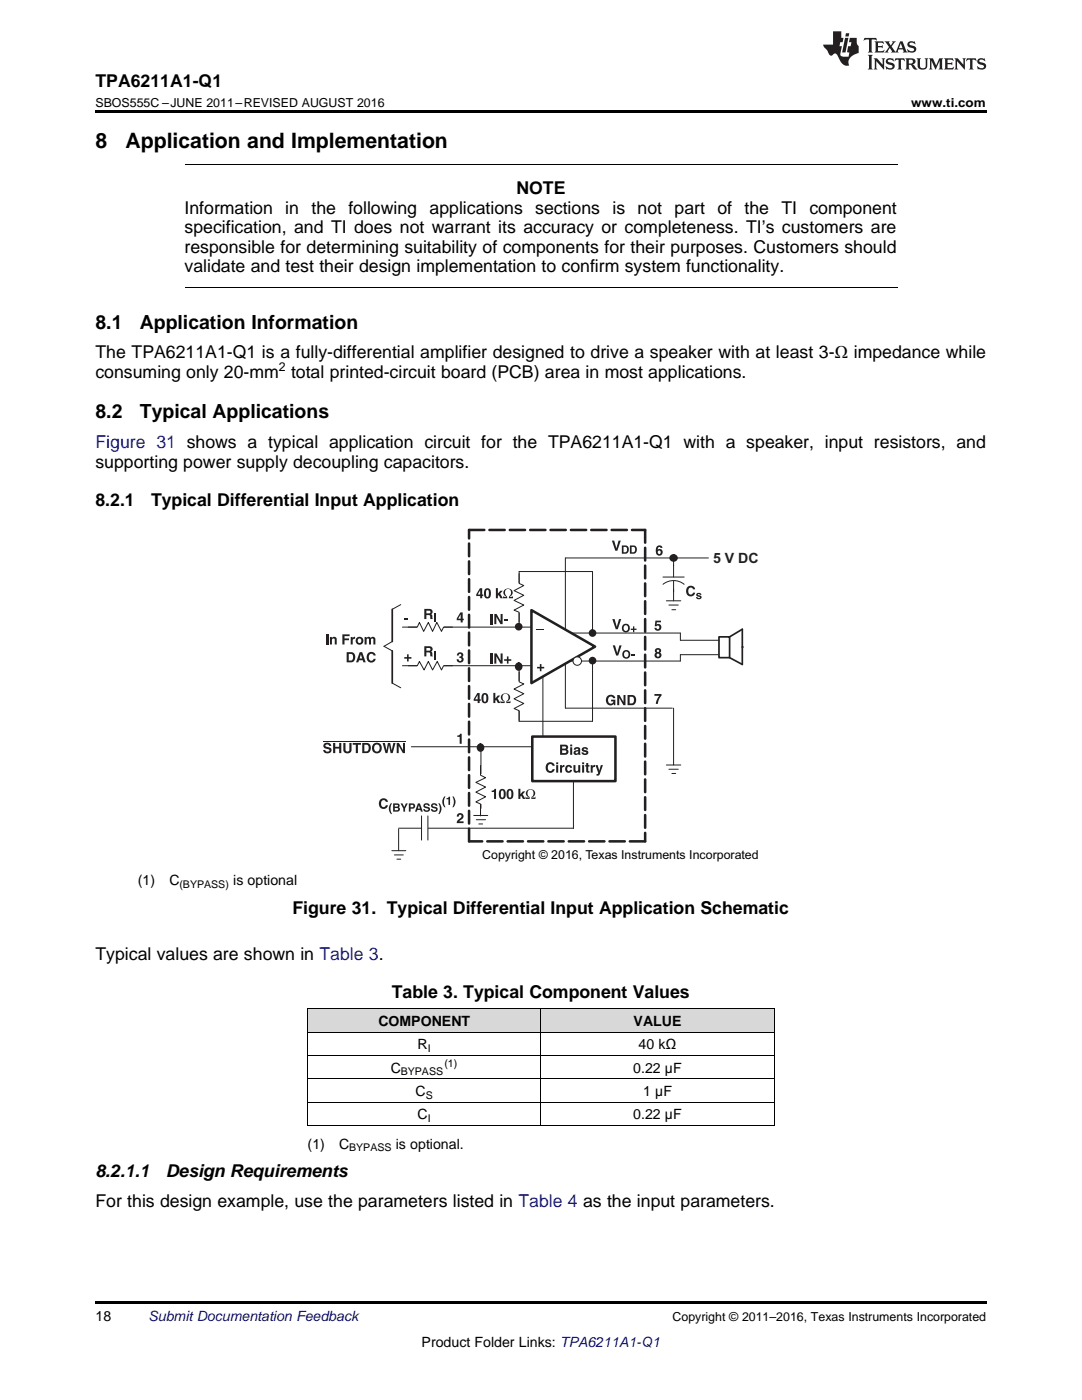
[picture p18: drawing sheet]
<svg xmlns="http://www.w3.org/2000/svg" width="216mm" height="279mm" viewBox="0 0 216 279" stroke-linecap="round" stroke-linejoin="round" font-family="sans-serif">
<defs><g id="words">
<g font-size="4.2">
<text x="19" y="29.6">8</text>
<text x="25" y="29.6">Application and Implementation</text>
</g>
<g font-size="3.9">
<text x="19" y="65.6">8.1</text>
<text x="27.9" y="65.6">Application Information</text>
<text x="19" y="83.5">8.2</text>
<text x="27.9" y="83.5">Typical Applications</text>
</g>
<g font-size="3.5">
<text x="19" y="17.3">TPA6211A1-Q1</text>
<text x="103" y="38.8">NOTE</text>
<text x="36.8" y="42.7">Information</text>
<text x="36.8" y="46.6">specification, and TI does not warrant its accuracy or completeness. TI’s customers are</text>
<text x="56.9" y="42.7">in the</text>
<text x="69.5" y="42.7">following applications</text>
<text x="106.8" y="42.7">sections</text>
<text x="122.2" y="42.7">is</text>
<text x="127.2" y="42.7">not</text>
<text x="134.6" y="42.7">part</text>
<text x="143.1" y="42.7">of</text>
<text x="148.5" y="42.7">the</text>
<text x="155.9" y="42.7">TI component</text>
<text x="36.8" y="50.4">responsible for determining suitability of components for their purposes. Customers should</text>
<text x="36.8" y="54.3">validate and test their design implementation to confirm system functionality.</text>
<text x="19" y="71.5">The TPA6211A1-Q1 is a fully-differential amplifier designed to drive a speaker with at least 3-Ω impedance while</text>
<text x="19" y="75.4">consuming only 20-mm total printed-circuit board (PCB) area in most applications.</text>
<text x="19" y="93.3">supporting power supply decoupling capacitors.</text>
<text x="19" y="101.1">8.2.1</text>
<text x="30.1" y="101.1">Typical Differential Input Application</text>
<text x="58.3" y="182.4">Figure 31. Typical Differential Input Application Schematic</text>
<text x="19" y="191.5">Typical values are shown in Table 3.</text>
<text x="78.2" y="199.2">Table 3. Typical Component Values</text>
<text x="19" y="234.8">8.2.1.1</text>
<text x="33.1" y="234.8">Design Requirements</text>
<text x="19" y="240.8">For this design example, use the parameters listed in Table 4 as the input parameters.</text>
</g>
<text font-size="3.5" fill="#00f" x="19" y="89.5">Figure 31 shows a typical application circuit for the TPA6211A1-Q1 with a speaker, input resistors, and</text>
<text font-size="2.8" fill="#231f20" x="142.3" y="112.4">5 V DC</text>
<g font-size="2.8">
<text x="27.5" y="176.6">(1)</text>
<text x="33.8" y="176.6">C</text>
<text x="46.5" y="176.6">is optional</text>
<text x="75.5" y="204.8">COMPONENT</text>
<text x="83.3" y="209.4">R</text>
<text x="126.4" y="204.8">VALUE</text>
<text x="127.4" y="209.4">40 kΩ</text>
<text x="78" y="214.1">C</text>
<text x="126.4" y="214.1">0.22 µF</text>
<text x="82.9" y="218.7">C</text>
<text x="128.3" y="218.7">1 µF</text>
<text x="83.3" y="223.4">C</text>
<text x="126.4" y="223.4">0.22 µF</text>
<text x="61.4" y="229.2">(1)</text>
<text x="67.7" y="229.2">C</text>
<text x="79" y="229.2">is optional.</text>
<text x="19" y="263.6">18</text>
<text x="84.1" y="268.9">Product Folder Links: TPA6211A1-Q1</text>
</g>
<text font-size="2.8" fill="#0000c8" x="29.6" y="263.6">Submit Documentation Feedback</text>
<g font-size="2.5">
<text x="19" y="21.4">SBOS555C –JUNE 2011–REVISED AUGUST 2016</text>
<text x="181.8" y="21.4">www.ti.com</text>
<text x="55.7" y="74">2</text>
<text x="96.2" y="171.5">Copyright © 2016, Texas Instruments Incorporated</text>
<text x="134.2" y="263.6">Copyright © 2011–2016, Texas Instruments Incorporated</text>
</g>
<g font-size="2.1">
<text x="35.8" y="177.1">(BYPASS)</text>
<text x="85.3" y="210">I</text>
<text x="80" y="214.6">BYPASS</text>
<text x="88.7" y="212.9">(1)</text>
<text x="84.9" y="219.3">S</text>
<text x="85.3" y="223.9">I</text>
<text x="69.7" y="229.8">BYPASS</text>
</g>
</g></defs>
<g fill="#d8d8d8">
<path d="M61.4 201.4h46.5v4.6h-46.5z"/>
<path d="M107.9 201.4h46.6v4.6h-46.6z"/>
</g>
<path d="M61.4 224.6h.1zM154.4 224.6h.1zM19 259.7h177.8v.5h-177.8z" fill="#000"/>
<path d="M61.4 219.9h93.1M61.4 215.3h93.1M61.4 210.6h93.1M61.4 206h93.1M61.4 201.3h93.1M61.4 201.3v23.3M107.9 201.3v23.3M154.5 201.3v23.3M61.4 224.6h93.1" fill="none" stroke="#000" stroke-width=".2"/>
<path d="M112.8 111.4v29.9M134.4 111.4v8.5M108.3 130.8v22M108.3 131.9h27.5M111.5 126.3h24.3M82.1 149h26.4M96 149v12.3M114.4 153.1v12.3M79.5 165.3h34.8" fill="none" stroke="#231f20" stroke-width=".2"/>
<path d="M106 121.8l12.7 7.2-12.7 7.3z" fill="#fff"/>
<path d="M106 121.8l12.7 7.2-12.7 7.3z" fill="none" stroke="#231f20" stroke-width=".51"/>
<g fill="#231f20">
<path d="M107.1 125.5h1.5v.2h-1.5z" fill-rule="evenodd"/>
<path d="M107.7 132.5h.3v.6h.6v.3h-.6v.6h-.3v-.6h-.5v-.3h.5z" fill-rule="evenodd"/>
</g>
<path d="M80.3 132.9h25.6M80.3 125.2h25.7M135.8 127.8h7.7M135.8 130.7h7.7" fill="none" stroke="#231f20" stroke-width=".2"/>
<path d="M143.5 127.1h2.1v4.1h-2.1zM145.6 127.1l2.5-1.5v7l-2.5-1.4M148.1 129.1h.1" fill="none" stroke="#231f20" stroke-width=".34"/>
<path d="M132.3 112.9h4.2v4.5h-4.2z" fill-rule="evenodd" fill="#fff"/>
<path d="M132.3 116.6a3.4 3.4 0 0 1 4.2 0M132.3 115.2h4.2M134.4 112.8v2.4M134.4 115.9v2.2" fill="none" stroke="#231f20" stroke-width=".2"/>
<path d="M83.3 124.3h5.2v1.7h-5.2z" fill-rule="evenodd" fill="#fff"/>
<path d="M81.5 125.2h1.8l.4-1 .8 1.8 1-1.8 .8 1.8 .9-1.8 .9 1.8 .4-.8h1.8" fill="none" stroke="#231f20" stroke-width=".2"/>
<circle cx="115.2" cy="131.9" r=".85" fill="#fff"/>
<g fill="none" stroke="#231f20" stroke-width=".2">
<path d="M112.8 111.4h28.5"/>
<circle cx="115.2" cy="131.9" r=".85"/>
</g>
<g fill="#231f20">
<path d="M122.1 107.9h.5l.4 1.5 .4-1.5h.5l-.7 2h-.4z" fill-rule="evenodd"/>
<path d="M124.1 108.9v1.6h.7a.85 .85 0 0 0 .7-.8 .85 .85 0 0 0-.7-.8zM124.4 109.1h.4a.59 .59 0 0 1 .3 .6 .59 .59 0 0 1-.3 .5h-.4z" fill-rule="evenodd"/>
<path d="M125.7 108.9v1.6h.7a.85 .85 0 0 0 .7-.8 .85 .85 0 0 0-.7-.8zM126 109.1h.4a.59 .59 0 0 1 .3 .6 .59 .59 0 0 1-.3 .5h-.4z" fill-rule="evenodd"/>
<path d="M122.2 123.6h.4l.5 1.5 .4-1.5h.5l-.7 2h-.4z" fill-rule="evenodd"/>
<path d="M124.1 125.3a.85 .85 0 0 0 1.7 0 .85 .85 0 0 0-1.7 0zM124.6 124.9l.3-.1a.55 .55 0 0 1 .4 .6 .55 .55 0 0 1-.7 .5 .72 .72 0 0 1 0-1z" fill-rule="evenodd"/>
<path d="M125.9 125.5h.4v-.5h.3v.5h.4v.2h-.4v.5h-.3v-.5h-.4z" fill-rule="evenodd"/>
<path d="M122.3 128.8h.4l.5 1.5 .4-1.5h.4l-.6 2h-.5z" fill-rule="evenodd"/>
<path d="M124.2 130.6a.85 .85 0 0 0 1.7 0 .85 .85 0 0 0-1.7 0zM124.7 130.1l.2-.1a.55 .55 0 0 1 .5 .7 .55 .55 0 0 1-.7 .4 .72 .72 0 0 1 0-1z" fill-rule="evenodd"/>
<path d="M125.9 130.6h.7v.3h-.7z" fill-rule="evenodd"/>
<path d="M121.3 138.8a.94 .94 0 0 1 1.5 .5h-.4a.55 .55 0 0 0-.7-.3 .55 .55 0 0 0-.4 .7 .55 .55 0 0 0 .4 .7 .55 .55 0 0 0 .7-.4h-.5v-.4h.9v1.1h-.3v-.2a.95 .95 0 0 1-1.3 .1 .95 .95 0 0 1-.3-1.2z" fill-rule="evenodd"/>
<path d="M123.2 138.7h.4l.8 1.4v-1.4h.4v2h-.4l-.8-1.4v1.4h-.4z" fill-rule="evenodd"/>
<path d="M125.2 138.7v2h.9a1.04 1.04 0 0 0 .8-1 1.04 1.04 0 0 0-.8-1zM125.6 139.1h.5a.72 .72 0 0 1 .4 .6 .72 .72 0 0 1-.4 .7h-.5z" fill-rule="evenodd"/>
</g>
<path d="M112.8 141.3h21.4" fill="none" stroke="#231f20" stroke-width=".2"/>
<path d="M93.6 105.8h35.1M128.7 167.9h-35.1" fill="none" stroke="#231f20" stroke-width=".51" stroke-dasharray="3 1"/>
<path d="M128.7 105.8v62.1M93.6 167.9v-62.1" fill="none" stroke="#231f20" stroke-width=".51" stroke-dasharray="2.5 1"/>
<circle cx="134.4" cy="111.4" r=".63" fill="#231f20"/>
<circle cx="134.4" cy="111.4" r=".63" fill="none" stroke="#231f20" stroke-width=".34"/>
<path d="M133 119.9h2.8M133.5 120.8h1.8M134.1 121.7h.7" fill="none" stroke="#231f20" stroke-width=".2"/>
<g fill="#231f20">
<path d="M131 109.1a1.11 1.11 0 0 0 .6 1.8 .66 .66 0 0 0 .7-.8 .66 .66 0 0 0-1.1-.4l.2-.5 .8 .2a.63 .63 0 0 0-.5-.6 .63 .63 0 0 0-.7 .3zM131.2 110.2a.35 .35 0 0 1 .7 0 .35 .35 0 0 1-.7 0z" fill-rule="evenodd"/>
<path d="M130.8 123.9h1.1v.3h-.8l-.1 .4a.68 .68 0 0 1 .9 .5 .68 .68 0 0 1-.5 .8 .68 .68 0 0 1-.8-.6h.4l.1 .2a.35 .35 0 0 0 .5-.3 .35 .35 0 0 0-.5-.3l-.5 .1z" fill-rule="evenodd"/>
<path d="M130.8 129.5l-.1 .4 .2 .4a.65 .65 0 0 0-.1 .9 .65 .65 0 0 0 1 0 .65 .65 0 0 0-.1-.9 .55 .55 0 0 0 .1-.8 .55 .55 0 0 0-.8-.1zM131 129.9a.25 .25 0 0 1 .5 0 .25 .25 0 0 1-.5 0zM131 130.8a.31 .31 0 0 1 .6 0 .31 .31 0 0 1-.6 0z" fill-rule="evenodd"/>
<path d="M130.6 138.5h1.4v.3l-.6 1-.1 .7h-.4v-.4l.7-1.2h-1z" fill-rule="evenodd"/>
</g>
<path d="M135.8 126.3v1.5M135.8 130.7v1.2M133 152.7h2.8M133.5 153.5h1.8M134.1 154.4h.7M134.4 141.3v11.4" fill="none" stroke="#231f20" stroke-width=".2"/>
<g fill="#231f20">
<path d="M137.3 117.1a.9 .9 0 0 1 1.4 .5h-.4a.46 .46 0 0 0-.5-.3 .46 .46 0 0 0-.4 .4 .59 .59 0 0 0 0 .7 .59 .59 0 0 0 .8 .1l.1-.2h.4a.92 .92 0 0 1-1.1 .7 .92 .92 0 0 1-.7-1z" fill-rule="evenodd"/>
<path d="M139 118.5a.58 .58 0 0 1 1 .2l-.6-.1-.2 .1 .7 .2 .1 .3a.59 .59 0 0 1-.6 .4 .59 .59 0 0 1-.5-.4l.6 .2 .1-.2a.55 .55 0 0 1-.6-.7z" fill-rule="evenodd"/>
</g>
<path d="M106.2 147h16.6v8.9h-16.6z" fill-rule="evenodd" fill="#fff"/>
<path d="M106.2 147h16.6v8.9h-16.6z" fill="none" stroke="#231f20" stroke-width=".51"/>
<g fill="#231f20">
<path d="M111.8 148.6v2h.9a.59 .59 0 0 0 .7-.3 .59 .59 0 0 0-.3-.8 .51 .51 0 0 0 .2-.6 .51 .51 0 0 0-.5-.3zM112.2 149h.5l.3 .2-.3 .2h-.5zM112.2 149.7l.7 .1 .1 .4-.8 .1z" fill-rule="evenodd"/>
<path d="M113.8 148.6v.4h.4v-.4zM113.8 149.1v1.5h.4v-1.5z" fill-rule="evenodd"/>
<path d="M114.6 149.3l-.1 .3h.4l.2-.2 .3 .2-.1 .1a.52 .52 0 0 0-.8 .3 .52 .52 0 0 0 .4 .7l.5-.2v.1h.5l-.1-1.1a.73 .73 0 0 0-1.2-.2zM114.9 150.1l.5-.2a.35 .35 0 0 1-.1 .4 .35 .35 0 0 1-.4 0z" fill-rule="evenodd"/>
<path d="M116.1 149.3a.69 .69 0 0 1 .7-.2 .69 .69 0 0 1 .6 .5l-.9-.2v.2l.2 .1a.52 .52 0 0 1 .7 .4 .52 .52 0 0 1-.7 .6 .59 .59 0 0 1-.7-.5h.4l.3 .2 .2-.1 .1-.2a.68 .68 0 0 1-.9-.8z" fill-rule="evenodd"/>
<path d="M109.2 152.3a.9 .9 0 0 1 1.5 .5h-.4a.46 .46 0 0 0-.5-.3 .46 .46 0 0 0-.5 .4 .59 .59 0 0 0 .1 .8 .59 .59 0 0 0 .8 0l.1-.2h.4a.92 .92 0 0 1-1.1 .8 .92 .92 0 0 1-.7-1.1z" fill-rule="evenodd"/>
<path d="M111 152.1v.4h.4v-.4zM111 152.7v1.5h.4v-1.5z" fill-rule="evenodd"/>
<path d="M111.8 152.7h.3v.3l.3-.3h.2v.4l-.4 .1-.1 1h-.3z" fill-rule="evenodd"/>
<path d="M113 152.9a.69 .69 0 0 1 .7-.2 .69 .69 0 0 1 .5 .5h-.5v-.2a.42 .42 0 0 0-.5 .4 .42 .42 0 0 0 .4 .5l.1-.3h.4a.73 .73 0 0 1-.9 .6 .73 .73 0 0 1-.4-1.1z" fill-rule="evenodd"/>
<path d="M114.4 152.7h.4l.1 1.1 .2 .1 .3-.3v-.9h.4v1.5h-.4v-.2a.52 .52 0 0 1-.6 .2 .52 .52 0 0 1-.4-.5z" fill-rule="evenodd"/>
<path d="M116.2 152.1v.4h.4v-.4zM116.2 152.7v1.5h.4v-1.5z" fill-rule="evenodd"/>
<path d="M117 152.3h.4v.4h.2v.3h-.2v.8l.2 .1v.3l-.6-.1v-1.1h-.2v-.3h.2z" fill-rule="evenodd"/>
<path d="M117.9 152.7h.4v.3l.2-.3h.2v.4l-.4 .1v1h-.4z" fill-rule="evenodd"/>
<path d="M118.8 152.7h.5l.3 1.1 .3-1.1h.4l-.8 2.1h-.5v-.3l.3-.1 .1-.1z" fill-rule="evenodd"/>
</g>
<path d="M98.1 122.5v2.1" fill="none" stroke="#231f20" stroke-width=".43"/>
<g fill="#231f20">
<path d="M98.6 122.5h.5l.8 1.4v-1.4h.4v2.1h-.4l-.9-1.5v1.5h-.4z" fill-rule="evenodd"/>
<path d="M100.6 123.6h.7v.4h-.7z" fill-rule="evenodd"/>
</g>
<path d="M98.1 130.4v2" fill="none" stroke="#231f20" stroke-width=".43"/>
<g fill="#231f20">
<path d="M98.6 130.4h.5l.8 1.4v-1.4h.4v2h-.4l-.9-1.4v1.4h-.4z" fill-rule="evenodd"/>
<path d="M101.1 131h.4v.6h.5v.3h-.5v.5h-.4v-.5h-.5v-.3h.5z" fill-rule="evenodd"/>
<path d="M91.9 122.2l-.8 1.2v.4h.8v.4h.4v-.4h.2v-.3h-.2v-1.3zM91.9 122.6v.9h-.5z" fill-rule="evenodd"/>
<path d="M91.3 130.3a.58 .58 0 0 1 .9 0 .58 .58 0 0 1 0 .8 .65 .65 0 0 1-.2 1.1 .65 .65 0 0 1-.9-.6h.4l.1 .2a.29 .29 0 0 0 .3 .1 .29 .29 0 0 0 .2-.3v-.2l-.4-.1v-.3l.3-.1v-.3l-.2-.1-.3 .3h-.3z" fill-rule="evenodd"/>
<path d="M91.4 162.4a.67 .67 0 0 1 1 .1 .67 .67 0 0 1-.2 1l-.6 .4h.9v.4h-1.4a1.36 1.36 0 0 1 .9-1.1l.1-.3-.1-.3h-.3l-.2 .4h-.3z" fill-rule="evenodd"/>
</g>
<path d="M83.3 132h5.2v1.8h-5.2z" fill-rule="evenodd" fill="#fff"/>
<path d="M78.3 128l-1.7 1 1.7 .9M78.3 136.3l1.7 1M80 120.7l-1.7 .9M81.5 132.9h1.8l.4-.9 .9 1.7 .9-1.7 .8 1.7 .9-1.7 .9 1.7 .4-.8h1.8" fill="none" stroke="#231f20" stroke-width=".2"/>
<path d="M78.3 121.6v6.4M78.3 129.9v6.4" fill="none" stroke="#231f20" stroke-width=".34"/>
<g fill="#231f20">
<path d="M81.2 130.6h.3v.5h.6v.4h-.6v.5h-.3v-.5h-.5v-.4h.5z" fill-rule="evenodd"/>
<path d="M80.6 123.3h.8v.4h-.8z" fill-rule="evenodd"/>
</g>
<path d="M65.3 126.6v2" fill="none" stroke="#231f20" stroke-width=".43"/>
<g fill="#231f20">
<path d="M65.8 127.1h.4v.2a.52 .52 0 0 1 .6-.2 .52 .52 0 0 1 .4 .5v1h-.4v-1l-.3-.2-.2 .2-.1 1h-.4z" fill-rule="evenodd"/>
<path d="M68.3 126.6h1.5v.4h-1.1v.4h.9v.4h-.9v.8h-.4z" fill-rule="evenodd"/>
<path d="M70 127.1h.4v.3l.2-.3h.3v.4l-.5 .1v1h-.4z" fill-rule="evenodd"/>
<path d="M70.9 127.9a.8 .8 0 0 0 1.6 0 .8 .8 0 0 0-1.6 0zM71.5 127.5h.4a.51 .51 0 0 1-.2 .8 .48 .48 0 0 1-.3-.3 .48 .48 0 0 1 .1-.5z" fill-rule="evenodd"/>
<path d="M72.8 127.1h.3v.2l.3-.2h.3l.3 .2 .1-.1a.5 .5 0 0 1 .8 .4v1h-.4v-1l-.2-.2-.3 .3v.9h-.4v-.9l-.2-.3-.2 .1-.1 1.1h-.3z" fill-rule="evenodd"/>
<path d="M69.2 130.2v2h.9a1.04 1.04 0 0 0 .8-1 1.04 1.04 0 0 0-.8-1zM69.6 130.5h.4a.72 .72 0 0 1 .5 .7 .72 .72 0 0 1-.5 .6h-.4z" fill-rule="evenodd"/>
<path d="M71.8 130.2l-.8 2h.5l.1-.4h.8l.1 .4h.5l-.7-2zM72 130.6l.3 .8h-.5z" fill-rule="evenodd"/>
<path d="M73.5 130.3a.9 .9 0 0 1 1.5 .5h-.5a.47 .47 0 0 0-.4-.3 .47 .47 0 0 0-.5 .4 .59 .59 0 0 0 .1 .7 .59 .59 0 0 0 .8 .1v-.2h.5a.92 .92 0 0 1-1.1 .7 .92 .92 0 0 1-.7-1z" fill-rule="evenodd"/>
<path d="M64.7 148.4a.84 .84 0 0 1 1.4 .5h-.4a.36 .36 0 0 0-.4-.3 .36 .36 0 0 0-.3 .3l.7 .3a.62 .62 0 0 1 .4 .7 .62 .62 0 0 1-.8 .5 .71 .71 0 0 1-.8-.7h.4a.4 .4 0 0 0 .4 .3 .4 .4 0 0 0 .4-.4l-.7-.2a.57 .57 0 0 1-.5-.4 .57 .57 0 0 1 .2-.6z" fill-rule="evenodd"/>
<path d="M66.5 148.3h.4v.7h.8v-.7h.4v2h-.4v-.9h-.8v.9h-.4z" fill-rule="evenodd"/>
<path d="M68.5 148.3h.4v1.3a.39 .39 0 0 0 .4 .4 .39 .39 0 0 0 .4-.3v-1.4h.4v1.4a.83 .83 0 0 1-.8 .7 .83 .83 0 0 1-.8-.7z" fill-rule="evenodd"/>
<path d="M70.4 148.3h1.6v.3h-.6v1.7h-.4v-1.7h-.6z" fill-rule="evenodd"/>
<path d="M72.3 148.3v2h.9a1.04 1.04 0 0 0 .8-1 1.04 1.04 0 0 0-.8-1zM72.7 148.6h.4a.72 .72 0 0 1 .5 .7 .72 .72 0 0 1-.5 .6l-.4 .1z" fill-rule="evenodd"/>
<path d="M74.2 149.2a1.02 1.02 0 0 0 2 0 1.02 1.02 0 0 0-2 0zM74.8 148.8a.55 .55 0 0 1 .7-.2 .55 .55 0 0 1 .3 .7 .57 .57 0 0 1-.6 .7 .57 .57 0 0 1-.5-.7z" fill-rule="evenodd"/>
<path d="M76.3 148.3h.5l.3 1.5 .3-1.5h.5l.3 1.5 .3-1.5h.4l-.5 2h-.5l-.3-1.6-.3 1.6h-.4z" fill-rule="evenodd"/>
<path d="M79.2 148.3h.4l.8 1.4v-1.4h.4v2h-.4l-.8-1.4v1.4h-.4z" fill-rule="evenodd"/>
</g>
<path d="M64.4 148h16.5" fill="none" stroke="#231f20" stroke-width=".2"/>
<g fill="#231f20">
<path d="M84.7 121.5v2h.4v-.7h.6l.2 .7h.5l-.2-.7-.2-.2a.56 .56 0 0 0 .3-.7 .56 .56 0 0 0-.6-.4zM85.1 121.9h.7l.1 .4-.8 .1z" fill-rule="evenodd"/>
<path d="M86.6 122.5h.4v1.6h-.4z" fill-rule="evenodd"/>
<path d="M84.7 129v2h.4v-.8h.6l.2 .8h.5l-.2-.8-.2-.2a.56 .56 0 0 0 .3-.6 .56 .56 0 0 0-.6-.4zM85.1 129.3l.7 .1 .1 .3-.8 .2z" fill-rule="evenodd"/>
<path d="M86.6 129.9h.4v1.7h-.4z" fill-rule="evenodd"/>
<circle cx="103.5" cy="133" r=".64"/>
</g>
<circle cx="103.5" cy="133" r=".64" fill="none" stroke="#231f20" stroke-width=".34"/>
<path d="M118.2 131.8v12.2" fill="none" stroke="#231f20" stroke-width=".2"/>
<circle cx="118.2" cy="131.8" r=".59" fill="#231f20"/>
<circle cx="118.2" cy="131.8" r=".59" fill="none" stroke="#231f20" stroke-width=".34"/>
<path d="M103.6 133v11" fill="none" stroke="#231f20" stroke-width=".2"/>
<path d="M102.7 136h1.9v5.8h-1.9z" fill-rule="evenodd" fill="#fff"/>
<path d="M103.6 134.1v2l.9 .4-1.9 1 1.9 .9-1.9 1.1 1.9 .9-1.9 1 1 .4v2" fill="none" stroke="#231f20" stroke-width=".2"/>
<path d="M91.2 146.8l.4-.1 .2-.3h.3v2h-.4v-1.3h-.5z" fill-rule="evenodd" fill="#231f20"/>
<path d="M79.5 165.5v4.3" fill="none" stroke="#231f20" stroke-width=".2"/>
<path d="M84.2 163.8h1.2v2.7h-1.2z" fill-rule="evenodd" fill="#fff"/>
<path d="M118.2 114.1v12.2M103.6 144h14.6M78.2 169.8h2.8M78.7 170.6h1.8M79.2 171.5h.8M84.1 162.8v4.9M85.4 162.8v4.9" fill="none" stroke="#231f20" stroke-width=".2"/>
<g fill="#231f20">
<path d="M76 159.5a.9 .9 0 0 1 1.4 .5h-.4a.46 .46 0 0 0-.5-.3 .46 .46 0 0 0-.4 .4 .59 .59 0 0 0 0 .8 .59 .59 0 0 0 .8 0l.1-.2h.4a.92 .92 0 0 1-1.1 .7 .92 .92 0 0 1-.7-1z" fill-rule="evenodd"/>
<path d="M78 160.3h.2a2.04 2.04 0 0 0 0 2.2l-.2-.1a1.65 1.65 0 0 1 0-2.1z" fill-rule="evenodd"/>
<path d="M78.4 160.3v1.7h.8a.48 .48 0 0 0 .6-.3 .48 .48 0 0 0-.2-.6l.2-.3-.2-.4zM78.8 160.6h.4l.2 .2-.2 .2h-.4zM78.8 161.3h.6v.3l-.6 .1z" fill-rule="evenodd"/>
<path d="M79.9 160.3h.4l.4 .8 .3-.8h.4l-.6 1.1v.6h-.3v-.6z" fill-rule="evenodd"/>
<path d="M81.6 160.3v1.7h.3v-.6a.6 .6 0 0 0 .8-.2 .6 .6 0 0 0-.1-.8zM81.9 160.6l.5 .1v.3l-.5 .1z" fill-rule="evenodd"/>
<path d="M83.4 160.3l-.6 1.7h.4l.1-.4h.6l.1 .4h.4l-.6-1.7zM83.6 160.7l.2 .7h-.4z" fill-rule="evenodd"/>
<path d="M84.6 160.4l.2-.1a.66 .66 0 0 1 1 .5h-.4l-.1-.2h-.4l-.1 .3 .6 .2a.51 .51 0 0 1 .4 .6 .51 .51 0 0 1-.7 .3 .57 .57 0 0 1-.6-.5h.3a.33 .33 0 0 0 .3 .2 .33 .33 0 0 0 .3-.3l-.5-.1a.46 .46 0 0 1-.4-.4 .46 .46 0 0 1 .1-.5z" fill-rule="evenodd"/>
<path d="M86.2 160.4l.2-.1a.66 .66 0 0 1 .9 .5h-.4l-.1-.2h-.4v.3l.6 .2a.51 .51 0 0 1 .3 .6 .51 .51 0 0 1-.6 .3 .57 .57 0 0 1-.7-.5h.3a.33 .33 0 0 0 .4 .2 .33 .33 0 0 0 .3-.3l-.6-.1a.46 .46 0 0 1-.4-.4 .46 .46 0 0 1 .2-.5z" fill-rule="evenodd"/>
<path d="M87.5 160.3h.2a1.65 1.65 0 0 1 0 2.2h-.2a2.04 2.04 0 0 0 0-2.2z" fill-rule="evenodd"/>
<path d="M88.7 158.9h.2a2.04 2.04 0 0 0 0 2.2h-.3a1.65 1.65 0 0 1 .1-2.2z" fill-rule="evenodd"/>
<path d="M89.1 159.3l.7-.3v1.6h-.3v-1.1h-.4z" fill-rule="evenodd"/>
<path d="M90.3 158.9h.2a1.65 1.65 0 0 1 0 2.2h-.2a2.04 2.04 0 0 0 0-2.2z" fill-rule="evenodd"/>
<circle cx="103.5" cy="125.1" r=".59"/>
</g>
<circle cx="103.5" cy="125.1" r=".59" fill="none" stroke="#231f20" stroke-width=".34"/>
<path d="M103.6 114.1v11.1" fill="none" stroke="#231f20" stroke-width=".2"/>
<path d="M102.7 116.3h1.9v5.9h-1.9z" fill-rule="evenodd" fill="#fff"/>
<path d="M103.6 114.5v1.9l.9 .5-1.9 1 1.9 .9-1.9 1 1.9 1-1.9 1 1 .4v1.9" fill="none" stroke="#231f20" stroke-width=".2"/>
<circle cx="118.2" cy="126.3" r=".59" fill="#231f20"/>
<circle cx="118.2" cy="126.3" r=".59" fill="none" stroke="#231f20" stroke-width=".34"/>
<path d="M103.6 114.1h14.6" fill="none" stroke="#231f20" stroke-width=".2"/>
<g fill="#231f20">
<path d="M98.1 157.8h.3l.3-.4h.3v2h-.4v-1.3h-.5z" fill-rule="evenodd"/>
<path d="M99.7 157.7a1.16 1.16 0 0 0 .5 1.8h.2a1.29 1.29 0 0 0 .1-2h-.6zM100.1 157.8h.1a1.04 1.04 0 0 1 0 1.4l-.2-.1-.1-.4z" fill-rule="evenodd"/>
<path d="M101.2 157.7a1.16 1.16 0 0 0 .5 1.8h.3a1.29 1.29 0 0 0 .1-2h-.7zM101.6 157.8h.2a1.04 1.04 0 0 1 0 1.4l-.2-.1-.1-.4z" fill-rule="evenodd"/>
<path d="M103.4 157.4h.4v1.1l.5-.6h.5l-.5 .6 .5 .9h-.4l-.4-.6-.2 .2v.4h-.4z" fill-rule="evenodd"/>
<path d="M105.2 157.7a.88 .88 0 0 1 1.3 0 .88 .88 0 0 1-.1 1.3l-.2 .1a.39 .39 0 0 0 .6-.1v.4h-.8l.1-.4a.73 .73 0 0 0 .3-.9 .73 .73 0 0 0-.8-.5 .81 .81 0 0 0 .1 1.4v.4h-.8v-.4l.1 .1 .5 .1a.86 .86 0 0 1-.3-1.5z" fill-rule="evenodd"/>
<circle cx="95.8" cy="149.2" r=".65"/>
</g>
<circle cx="95.8" cy="149.2" r=".65" fill="none" stroke="#231f20" stroke-width=".34"/>
<path d="M95.9 157.7v5.1" fill="none" stroke="#231f20" stroke-width=".2"/>
<path d="M94.9 154.6h2v5.9h-2z" fill-rule="evenodd" fill="#fff"/>
<path d="M95.9 152.8v1.9l1 .5-2 .9 2 1-2 1 2 .9-2 1 1 .5v2M94.5 162.7h2.8M95 163.6h1.9M95.5 164.4h.8" fill="none" stroke="#231f20" stroke-width=".2"/>
<g fill="#231f20">
<path d="M95.3 138.3l-.8 1.2v.4h.8v.4h.4v-.4h.2v-.3h-.2v-1.3zM95.3 138.7v.9h-.5z" fill-rule="evenodd"/>
<path d="M96.2 138.6a1.16 1.16 0 0 0 .5 1.8l.3-.1a1.29 1.29 0 0 0 .1-1.9h-.7zM96.6 138.7l.2-.1a1.04 1.04 0 0 1 0 1.4l-.2-.1-.1-.3z" fill-rule="evenodd"/>
<path d="M98.4 138.3h.4v1.1l.5-.6h.5l-.5 .6 .5 .9h-.4l-.4-.6-.2 .1v.5h-.4z" fill-rule="evenodd"/>
<path d="M100.2 138.6a.88 .88 0 0 1 1.3-.1 .88 .88 0 0 1-.1 1.3l-.2 .1a.39 .39 0 0 0 .6 0l.1 .4h-.9l.1-.4a.73 .73 0 0 0 .3-.9 .73 .73 0 0 0-.8-.5 .81 .81 0 0 0 .1 1.4v.4h-.8v-.4l.1 .1h.5a.86 .86 0 0 1-.3-1.4z" fill-rule="evenodd"/>
<path d="M95.8 117.4l-.8 1.2v.4h.8v.4h.4v-.4h.2v-.4h-.2v-1.2zM95.8 117.8v.8h-.5z" fill-rule="evenodd"/>
<path d="M96.7 117.6a1.16 1.16 0 0 0 .6 1.9l.2-.1a1.29 1.29 0 0 0 .1-1.9h-.7zM97.1 117.8l.2-.1a1.04 1.04 0 0 1 0 1.4l-.2-.1-.1-.3z" fill-rule="evenodd"/>
<path d="M98.9 117.4h.4v1.1l.5-.6h.5l-.5 .6 .5 .9h-.4l-.4-.6-.2 .1v.5h-.4z" fill-rule="evenodd"/>
<path d="M100.7 117.7a.88 .88 0 0 1 1.3-.1 .88 .88 0 0 1-.1 1.3l-.2 .1a.39 .39 0 0 0 .6-.1l.1 .5h-.9l.1-.4a.73 .73 0 0 0 .3-.9 .73 .73 0 0 0-.8-.5 .81 .81 0 0 0 .1 1.4v.4h-.8v-.5l.1 .2h.6a.86 .86 0 0 1-.4-1.4z" fill-rule="evenodd"/>
</g>
<path d="M36.8 32.8h142.3M36.8 57.4h142.3" fill="none" stroke="#000" stroke-width=".2"/>
<path d="M19 22h177.8v.5h-177.8z" fill="#000"/>
<g fill="#231f20">
<path d="M172.5 7.6l-.1 .5 .4-.2h.6v.1v2.1l-.2 .4h.9l-.2-.4v-2.1l.1-.1h.5l.5 .2-.2-.5zM174.5 8.3l.2 .3v1.5l-.2 .4h1.8l.2-.6a1.04 1.04 0 0 1-1.3 .2v-.7h.6l.3 .2v-.6l-.3 .2h-.6v-.6l.8-.1 .4 .3-.2-.5zM176.5 8.3l.9 1.1-.9 1.1h.8l-.2-.2 .4-.7 .5 .7-.2 .2h1.5l-.2-.2 .2-.4h.9l.1 .4-.2 .2h1l-.3-.3-.7-1.9h-.5l-.9 2-.8-1 .9-1h-.8l.1 .3-.4 .5-.3-.6 .1-.2zM179.7 8.6l.4 1h-.7zM181.3 8.4a.63 .63 0 0 0-.2 .7 .63 .63 0 0 0 .6 .4l.6 .2 .1 .2a.75 .75 0 0 1-.7 .4 .75 .75 0 0 1-.6-.5l.1 .7 .1-.1a1.11 1.11 0 0 0 1.5-.6 1.13 1.13 0 0 0-1.2-.8l-.1-.4a1.04 1.04 0 0 1 1.2 .2l-.2-.5-.2 .1-.4-.2zM173.2 10.9l.2 .4v2.2l-.2 .4h1l-.3-.4v-2.2l.3-.4zM174.3 11.6l.3 .4v1.5l-.3 .4h.8l-.2-.4v-1.3l1.5 1.7v-1.9l.2-.4h-.7l.2 .4v.9l-1.1-1.3zM177 11.8a.62 .62 0 0 0-.2 .7 .62 .62 0 0 0 .6 .4l.6 .1 .1 .3a.76 .76 0 0 1-.7 .3 .76 .76 0 0 1-.7-.4l.2 .7 .1-.1a1.11 1.11 0 0 0 1.5-.6 1.13 1.13 0 0 0-1.2-.8l-.1-.4a1.04 1.04 0 0 1 1.2 .2l-.2-.6-.2 .1-.5-.1zM178.7 11.6l-.2 .6a.61 .61 0 0 1 .8-.3v1.6l-.2 .4h.9l-.2-.4v-1.6a.63 .63 0 0 1 .7 .3l-.1-.6zM180.6 11.6l.3 .4v1.5l-.3 .4h1l-.2-.2-.1-.8 .6 .2a.76 .76 0 0 0 1.2 .7l-1-1a.58 .58 0 0 0 .6-.5 .58 .58 0 0 0-.5-.6zM181.4 11.9h.1a.45 .45 0 0 1 .5 .1 .45 .45 0 0 1 .1 .5l-.8 .2zM182.9 11.6l.2 .2a2.17 2.17 0 0 0 .3 1.9 .99 .99 0 0 0 1.6-.6v-1.1l.2-.4h-.7l.2 .2a1.92 1.92 0 0 1-.2 1.8 .6 .6 0 0 1-.9-.5v-1.1l.2-.4zM185.4 11.6l.2 .4v1.5l-.2 .4h.7l-.2-.4v-1.4l.8 1.8 .8-1.8v1.4l-.2 .4h.9l-.2-.4v-1.5l.2-.4h-.8l-.6 1.5-.6-1.5zM188.4 11.6l.2 .4v1.5l-.2 .4h1.8l.1-.6a1.04 1.04 0 0 1-1.2 .1v-.6h.5l.4 .2v-.6l-.4 .2h-.5v-.7h.8l.3 .3-.1-.6zM190.5 11.6l.2 .4v1.5l-.2 .4h.7l-.2-.4v-1.3l1.5 1.7v-1.9l.2-.4h-.7l.2 .4v.9l-1.1-1.3zM192.9 11.6l-.1 .6a.61 .61 0 0 1 .7-.3l.1 1.6-.3 .4h1l-.3-.4 .1-1.6a.63 .63 0 0 1 .7 .3l-.1-.6zM195.2 11.8a.62 .62 0 0 0-.2 .7 .62 .62 0 0 0 .6 .4l.6 .1 .1 .3a.76 .76 0 0 1-.7 .3 .76 .76 0 0 1-.6-.4l.1 .7 .1-.1a1.11 1.11 0 0 0 1.6-.6 1.13 1.13 0 0 0-1.3-.8l-.1-.4a1.04 1.04 0 0 1 1.2 .2l-.1-.6-.2 .1-.5-.1z"/>
<path d="M166.2 6.3v2.6h-1.9v.4l.8 .9a.91 .91 0 0 0 1 .8 .56 .56 0 0 1 .5-.3 .56 .56 0 0 1 .5 .3l.4 .8a1.53 1.53 0 0 0 1.9 1.2 1.54 1.54 0 0 1 1-2.1l.9-.3v-1.4a1.52 1.52 0 0 1-.4-1.6h-1.3l-.2 .8h.5l-.2 .8h-.5l-.1 1v.2l.4 .1-.2 .8a1.93 1.93 0 0 1-1.6-.3l.3-1.8h-.5l.2-.8h.4l.2-.8h-.4v-1.3zM168.6 7.6l-.6 2.9h.7l.6-2.9zM168.8 6.6l-.1 .7h.6l.2-.7z"/>
</g>
<use href="#words"/>
</svg>
